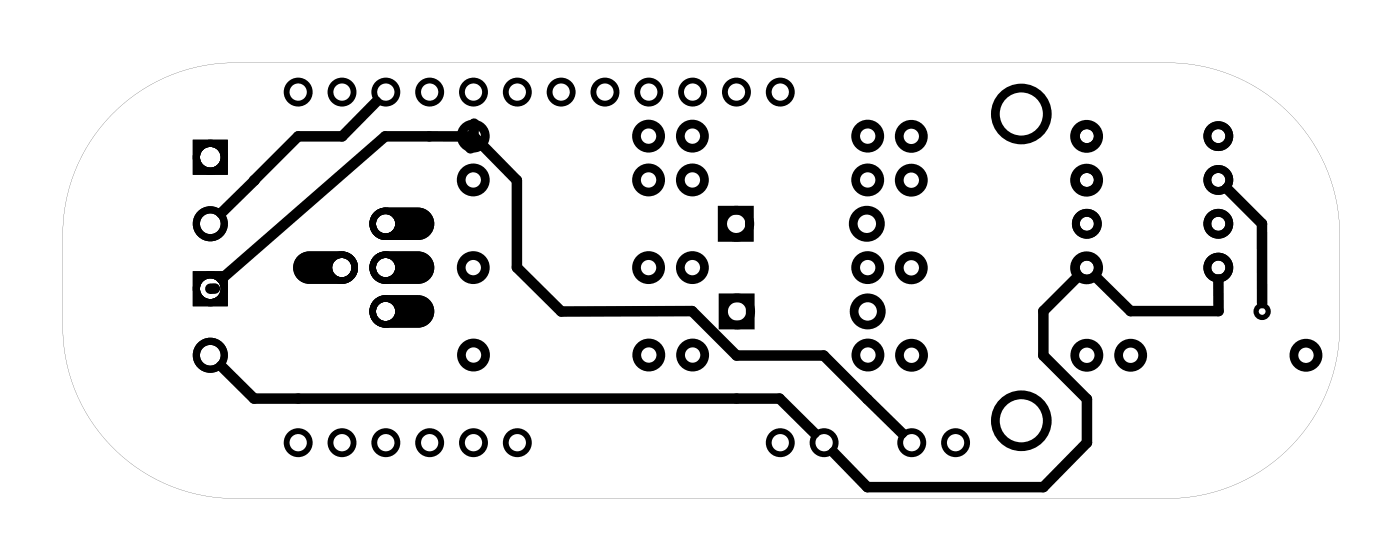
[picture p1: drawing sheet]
<svg xmlns="http://www.w3.org/2000/svg" width="81mm" height="32mm" viewBox="0 0 81 32" stroke-linecap="round" stroke-linejoin="round" font-family="sans-serif">
<g fill="#000">
<path d="M11.2 15.7v2.1h2v-2.1zM11.6 16.7a.6 .6 0 0 1 1.2 0 .6 .6 0 0 1-1.2 0z"/>
<path d="M11.2 15.7v2.1h2v-2.1zM11.6 16.7a.6 .6 0 0 1 1.2 0 .6 .6 0 0 1-1.2 0z"/>
<path d="M11.2 8.1v2h2v-2zM11.6 9.1a.6 .6 0 0 1 1.2 0 .6 .6 0 0 1-1.2 0z"/>
<path d="M11.2 8.1v2h2v-2zM11.6 9.1a.6 .6 0 0 1 1.2 0 .6 .6 0 0 1-1.2 0z"/>
<path d="M17.3 14.8a.94 .94 0 0 0-.2 1.1 .94 .94 0 0 0 .8 .5h1.9a.94 .94 0 0 0 .9-.9 .94 .94 0 0 0-.9-.9h-1.9h-.3zM19.3 15.5a.56 .56 0 0 1 1.1 0 .56 .56 0 0 1-1.1 0z"/>
<path d="M17.3 14.8a.94 .94 0 0 0-.2 1.1 .94 .94 0 0 0 .8 .5h1.9a.94 .94 0 0 0 .9-.9 .94 .94 0 0 0-.9-.9h-1.9h-.3zM19.3 15.5a.56 .56 0 0 1 1.1 0 .56 .56 0 0 1-1.1 0z"/>
<path d="M21.7 14.8a.94 .94 0 0 0-.2 1.1 .94 .94 0 0 0 .8 .5h1.9a.94 .94 0 0 0 1-.9 .94 .94 0 0 0-1-.9h-1.9h-.3zM21.8 15.5a.56 .56 0 0 1 1.1 0 .56 .56 0 0 1-1.1 0z"/>
<path d="M21.7 14.8a.94 .94 0 0 0-.2 1.1 .94 .94 0 0 0 .8 .5h1.9a.94 .94 0 0 0 1-.9 .94 .94 0 0 0-1-.9h-1.9h-.3zM21.8 15.5a.56 .56 0 0 1 1.1 0 .56 .56 0 0 1-1.1 0z"/>
<path d="M21.7 12.3a.94 .94 0 0 0-.2 1 .94 .94 0 0 0 .8 .6h1.9a.94 .94 0 0 0 1-.9 .94 .94 0 0 0-1-1h-1.9l-.3 .1zM21.8 13a.56 .56 0 0 1 1.1 0 .56 .56 0 0 1-1.1 0z"/>
<path d="M21.7 12.3a.94 .94 0 0 0-.2 1 .94 .94 0 0 0 .8 .6h1.9a.94 .94 0 0 0 1-.9 .94 .94 0 0 0-1-1h-1.9l-.3 .1zM21.8 13a.56 .56 0 0 1 1.1 0 .56 .56 0 0 1-1.1 0z"/>
<path d="M21.7 17.4a.94 .94 0 0 0-.2 1 .94 .94 0 0 0 .8 .6h1.9a.94 .94 0 0 0 1-1 .94 .94 0 0 0-1-.9h-1.9l-.3 .1zM21.8 18a.56 .56 0 0 1 1.1 0 .56 .56 0 0 1-1.1 0z"/>
<path d="M21.7 17.4a.94 .94 0 0 0-.2 1 .94 .94 0 0 0 .8 .6h1.9a.94 .94 0 0 0 1-1 .94 .94 0 0 0-1-.9h-1.9l-.3 .1zM21.8 18a.56 .56 0 0 1 1.1 0 .56 .56 0 0 1-1.1 0z"/>
<path d="M6.2 7a9.9 9.9 0 0 0-2.6 6.6v5.3a10 10 0 0 0 10 10h54.1a10 10 0 0 0 9.9-10v-5.3a10 10 0 0 0-9.9-10h-54.1a10 10 0 0 0-7.4 3.4zM6.2 7a10 10 0 0 1 7.4-3.4h54.1a10 10 0 0 1 9.9 10v5.3a10 10 0 0 1-9.9 10h-54.1a10 10 0 0 1-10-10v-5.3a9.9 9.9 0 0 1 2.6-6.6z"/>
</g>
<g fill="none" stroke="#000" stroke-width=".51">
<path d="M41.9 12.2h1.5v1.6h-1.5zM41.9 17.3h1.6v1.5h-1.6z"/>
<circle cx="27.4" cy="10.4" r=".7"/>
<circle cx="27.4" cy="15.5" r=".7"/>
<circle cx="27.4" cy="7.9" r=".7"/>
<circle cx="37.6" cy="7.9" r=".7"/>
<circle cx="37.6" cy="15.5" r=".7"/>
<circle cx="37.6" cy="10.4" r=".7"/>
<circle cx="40.1" cy="7.9" r=".7"/>
<circle cx="40.1" cy="15.5" r=".7"/>
<circle cx="40.1" cy="10.4" r=".7"/>
<circle cx="42.7" cy="13" r=".79"/>
<circle cx="42.7" cy="18" r=".79"/>
<circle cx="50.2" cy="13" r=".79"/>
<circle cx="50.3" cy="18" r=".79"/>
<circle cx="50.3" cy="15.5" r=".7"/>
<circle cx="50.3" cy="10.4" r=".7"/>
<circle cx="50.3" cy="7.9" r=".7"/>
<circle cx="52.8" cy="15.5" r=".7"/>
<circle cx="52.8" cy="7.9" r=".7"/>
<circle cx="52.8" cy="10.4" r=".7"/>
<circle cx="59.2" cy="6.6" r="1.5"/>
<circle cx="63" cy="7.9" r=".7"/>
<circle cx="63" cy="10.4" r=".7"/>
<circle cx="63" cy="15.5" r=".7"/>
<circle cx="27.4" cy="20.6" r=".7"/>
<circle cx="37.6" cy="20.6" r=".7"/>
<circle cx="40.1" cy="20.6" r=".7"/>
<circle cx="50.3" cy="20.6" r=".7"/>
<circle cx="52.8" cy="20.6" r=".7"/>
<circle cx="59.2" cy="24.4" r="1.5"/>
<circle cx="63" cy="20.6" r=".7"/>
<circle cx="65.5" cy="20.6" r=".7"/>
<circle cx="75.7" cy="20.6" r=".7"/>
</g>
<g fill="none" stroke="#000" stroke-width=".34">
<circle cx="17.3" cy="5.3" r=".67"/>
<circle cx="19.8" cy="5.3" r=".67"/>
<circle cx="22.4" cy="5.3" r=".67"/>
<circle cx="24.9" cy="5.3" r=".67"/>
<circle cx="27.4" cy="5.3" r=".67"/>
<circle cx="30" cy="5.3" r=".67"/>
<circle cx="32.5" cy="5.3" r=".67"/>
<circle cx="35.1" cy="5.3" r=".67"/>
<circle cx="37.6" cy="5.3" r=".67"/>
<circle cx="40.1" cy="5.3" r=".67"/>
<circle cx="42.7" cy="5.3" r=".67"/>
<circle cx="45.2" cy="5.3" r=".67"/>
<circle cx="17.3" cy="25.7" r=".67"/>
<circle cx="19.8" cy="25.7" r=".67"/>
<circle cx="22.4" cy="25.7" r=".67"/>
<circle cx="24.9" cy="25.7" r=".67"/>
<circle cx="27.4" cy="25.7" r=".67"/>
<circle cx="30" cy="25.7" r=".67"/>
<circle cx="45.2" cy="25.7" r=".67"/>
<circle cx="47.8" cy="25.7" r=".67"/>
<circle cx="52.8" cy="25.7" r=".67"/>
<circle cx="55.4" cy="25.7" r=".67"/>
</g>
<g fill="none" stroke="#000" stroke-width=".46">
<circle cx="63" cy="7.9" r=".64"/>
<circle cx="63" cy="10.4" r=".64"/>
<circle cx="63" cy="15.5" r=".64"/>
<circle cx="63" cy="13" r=".64"/>
<circle cx="70.6" cy="7.9" r=".64"/>
<circle cx="70.6" cy="15.5" r=".64"/>
<circle cx="70.6" cy="10.4" r=".64"/>
<circle cx="70.6" cy="13" r=".64"/>
</g>
<g fill="none" stroke="#000" stroke-width=".38">
<circle cx="19.8" cy="15.5" r=".75"/>
<circle cx="22.3" cy="13" r=".75"/>
<circle cx="22.3" cy="18" r=".75"/>
<circle cx="22.3" cy="15.5" r=".75"/>
</g>
<g fill="none" stroke="#000" stroke-width=".42">
<circle cx="12.2" cy="16.7" r=".81"/>
<circle cx="12.2" cy="9.1" r=".81"/>
<circle cx="12.2" cy="13" r=".81"/>
<circle cx="12.2" cy="20.6" r=".81"/>
</g>
<circle cx="73.1" cy="18" r=".35" fill="none" stroke="#000" stroke-width=".3"/>
<path d="M12.5 16.7h-.3M21.8 5.9l-2 2h-2.5l-4.5 4.5M27.3 8.6l.1-.7h-5.1l-9.4 8.3M27.5 7.2l-.1 .7 2.6 2.6v5l2.5 2.6 7.6-.1 2.6 2.6h5l4.6 4.5M62.5 16l-2 2v2.6l2.5 2.5v2.6l-2.5 2.5h-10.2l-2-2M63.5 16l2 2h5.1v-1.8M71.1 10.9l2 2.1v4.6M12.8 21.2l1.9 1.9h30.5l2 2" fill="none" stroke="#000" stroke-width=".61"/>
</svg>
